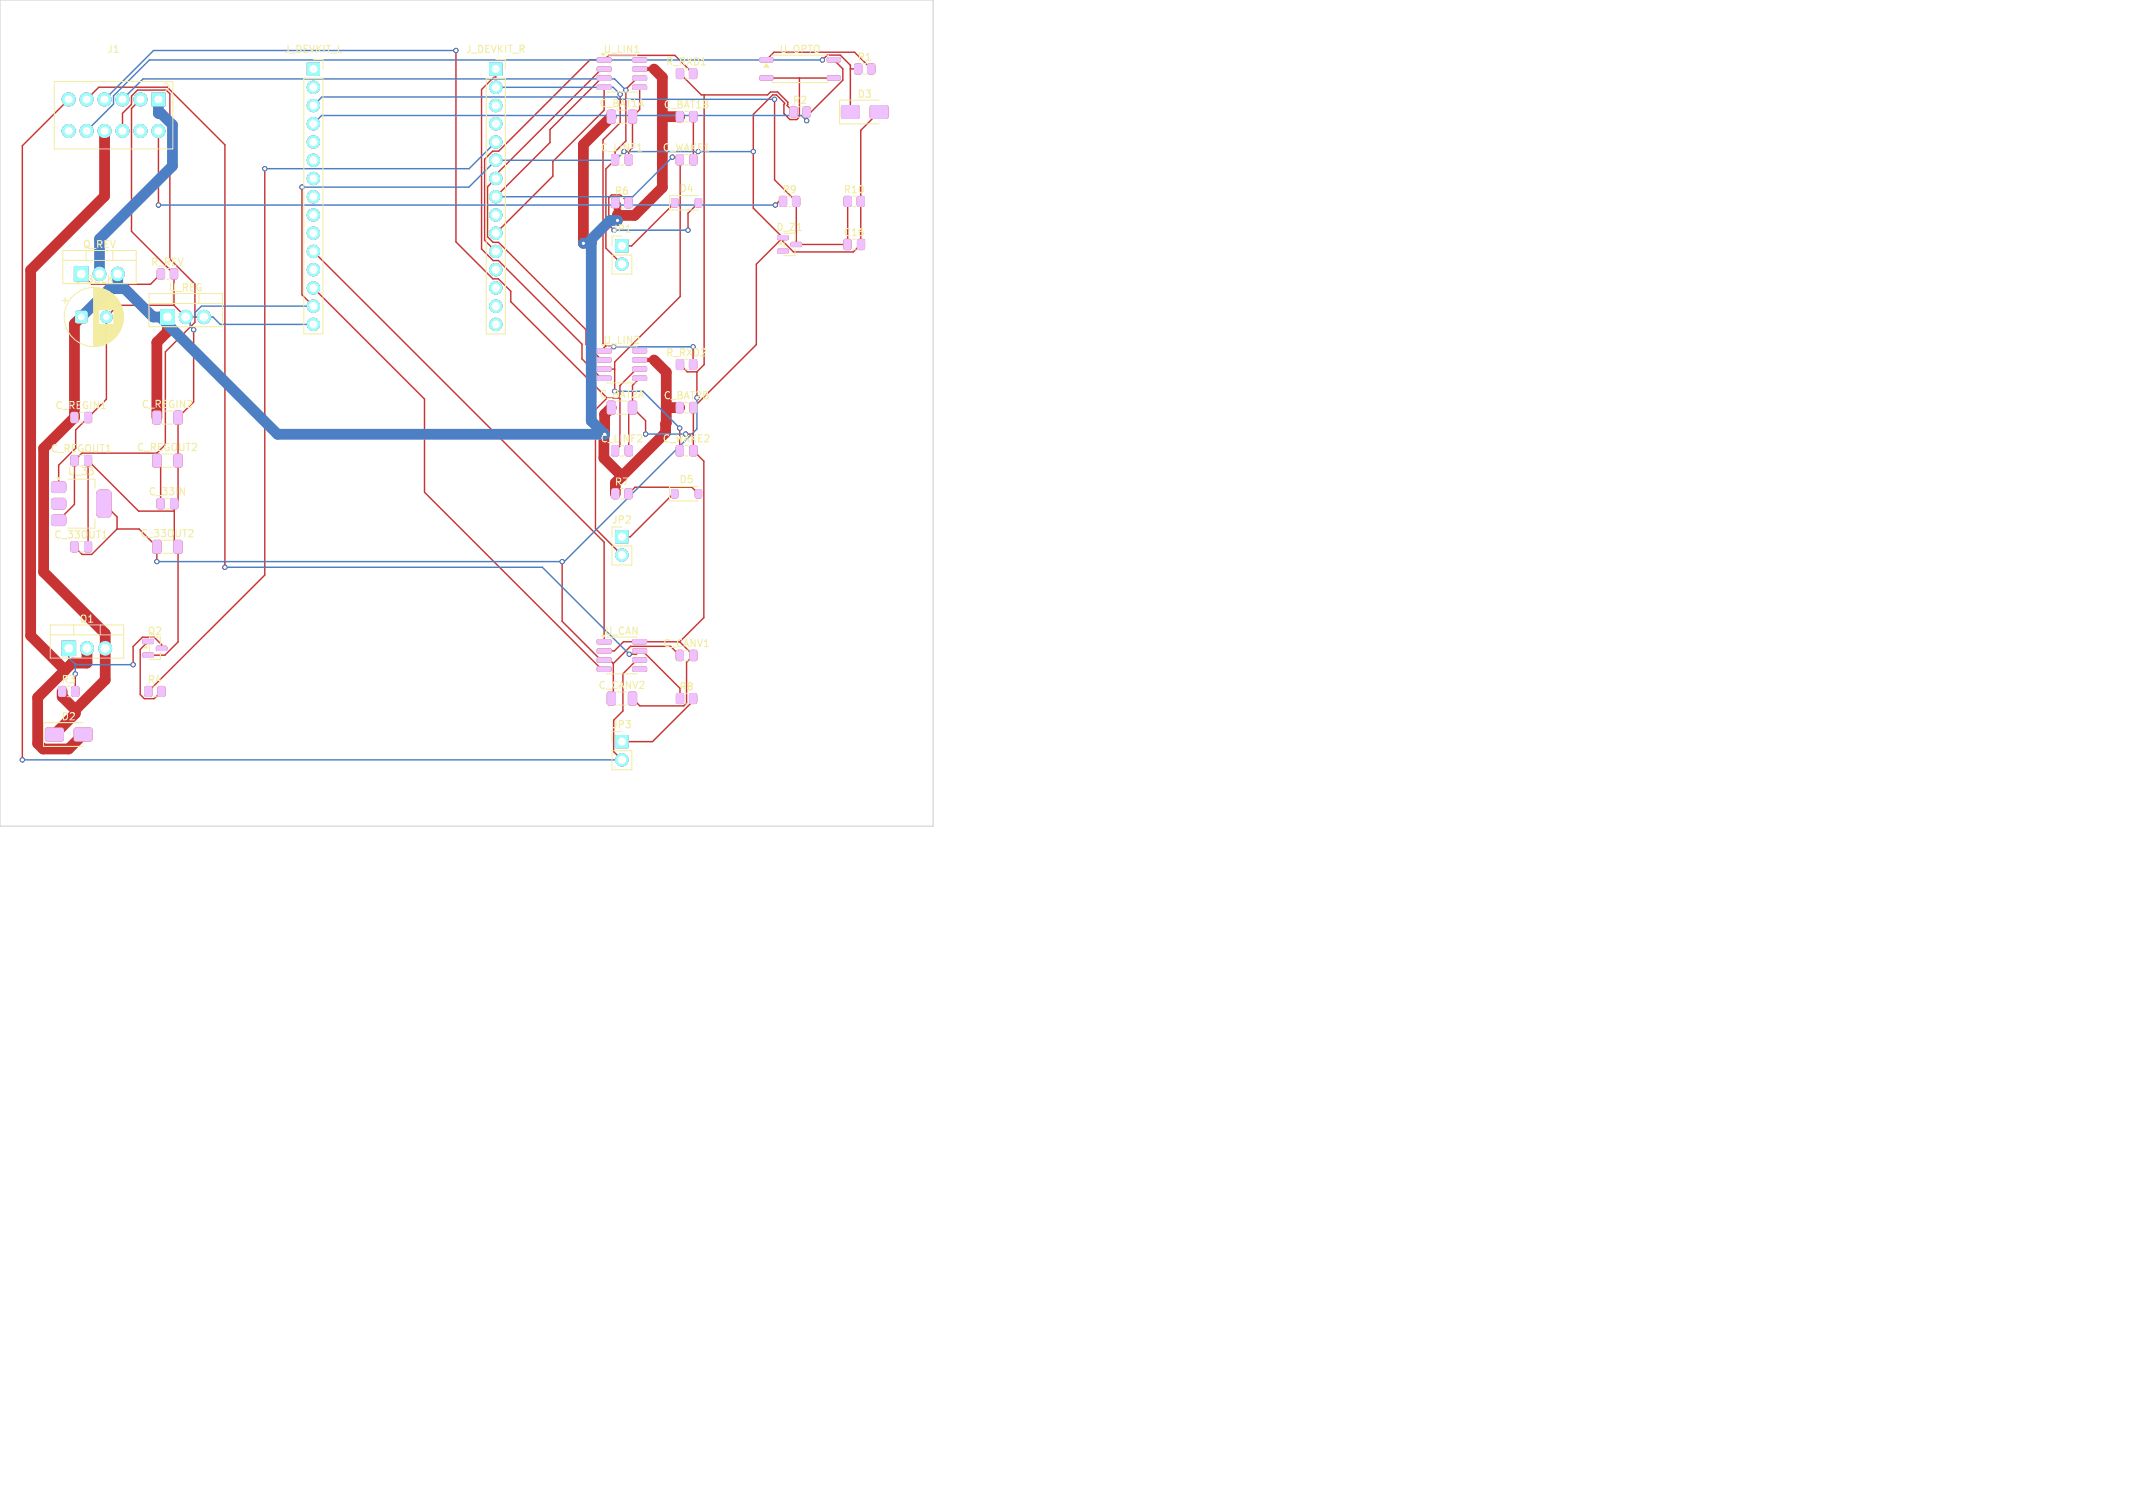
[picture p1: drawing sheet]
<svg xmlns="http://www.w3.org/2000/svg" width="297mm" height="210mm" viewBox="0 0 297 210" stroke-linecap="round" stroke-linejoin="round" font-family="sans-serif">
<defs><g id="words">
<g font-size="1.4" fill="#f2eda1">
<text x="14.8" y="7.6">J1</text>
<text x="39.5" y="7.6">J_DEVKIT_L</text>
<text x="64.8" y="7.6">J_DEVKIT_R</text>
<text x="83.9" y="7.6">U_LIN1</text>
<text x="92.6" y="9.3">R_RXD1</text>
<text x="108.4" y="7.6">U_OPTO</text>
<text x="119.3" y="8.7">R1</text>
<text x="83.4" y="15.1">C_BAT1A</text>
<text x="92.3" y="15.3">C_BAT1B</text>
<text x="110.3" y="14.7">R2</text>
<text x="119.3" y="13.8">D3</text>
<text x="85.5" y="27.3">R6</text>
<text x="94.5" y="27">D4</text>
<text x="108.8" y="27.1">R9</text>
<text x="117.4" y="27.1">R10</text>
<text x="11.4" y="34.8">Q_REV</text>
<text x="108" y="32.4">D_Z1</text>
<text x="117.4" y="33.1">C16</text>
<text x="10.1" y="39.6">C_BULK</text>
<text x="20.9" y="37.2">R_REV</text>
<text x="23.4" y="40.8">U_REG</text>
<text x="92.6" y="49.8">R_RXD2</text>
<text x="7.6" y="57.2">C_REGIN1</text>
<text x="19.6" y="57">C_REGIN2</text>
<text x="7" y="63.2">C_REGOUT1</text>
<text x="19" y="63">C_REGOUT2</text>
<text x="9.3" y="66.4">U_33</text>
<text x="20.6" y="69.2">C_33IN</text>
<text x="85.5" y="67.8">R7</text>
<text x="94.5" y="67.5">D5</text>
<text x="7.5" y="75.2">C_33OUT1</text>
<text x="19.5" y="75">C_33OUT2</text>
<text x="85.1" y="73.1">JP2</text>
<text x="11" y="86.9">Q1</text>
<text x="20.4" y="88.6">Q2</text>
<text x="84.1" y="88.6">U_CAN</text>
<text x="8.5" y="95.4">R3</text>
<text x="20.5" y="95.4">R4</text>
<text x="92.2" y="90.3">C_CANV1</text>
<text x="8.5" y="100.5">D2</text>
<text x="83.2" y="96.2">C_CANV2</text>
<text x="85.1" y="101.6">JP3</text>
<text x="94.5" y="96.4">R8</text>
</g>
<g font-size="1.4" fill="#fff">
<text x="83.5" y="21.3">C_LINF1</text>
<text x="92.2" y="21.3">C_WAKE1</text>
<text x="85.1" y="32.6">JP1</text>
<text x="83.9" y="48.1">U_LIN2</text>
<text x="83.4" y="55.6">C_BAT2A</text>
<text x="92.3" y="55.8">C_BAT2B</text>
<text x="83.5" y="61.8">C_LINF2</text>
<text x="92.2" y="61.8">C_WAKE2</text>
</g>
</g></defs>
<g fill="#c83434" stroke="#c83434" stroke-width=".14">
<path d="M21.3 63.3l.9-.1 .2 .2v1.4l-.1 .2h-.8l-.2-.1z"/>
<path d="M24.3 63.3l.8-.1 .2 .2 .1 1.4-.2 .2h-.7l-.3-.1z"/>
<path d="M68.2 8.8h1.7v1.7h-1.7z"/>
<path d="M20.2 95.7l.7-.1 .3 .1v1l-.2 .3h-.6l-.2-.2z"/>
<path d="M22 95.7l.7-.1 .3 .1v1l-.2 .3h-.6l-.2-.2z"/>
<path d="M117.6 27.4l.7-.1 .2 .2v1l-.1 .2h-.6l-.3-.1z"/>
<path d="M119.4 27.4l.7-.1 .2 .2 .1 1-.2 .2h-.6l-.2-.1z"/>
<path d="M94.2 9.6l.7-.1 .3 .2v1l-.2 .2h-.6l-.2-.1z"/>
<path d="M96.1 9.6l.7-.1 .2 .2v1l-.1 .2h-.7l-.2-.1z"/>
<path d="M10.6 43.4l.2-.1 1.2 .1 .1 .2-.1 1.3h-.1h-1.3l-.1-.2z"/>
<path d="M110.1 15l.7-.1 .2 .2v.9l-.1 .3h-.7l-.2-.2z"/>
<path d="M111.9 15l.7-.1 .2 .2v.9l-.1 .3h-.6l-.3-.2z"/>
<path d="M9.9 57.5l.7-.1 .2 .2 .1 1-.2 .3h-.6l-.2-.2z"/>
<path d="M11.8 57.5l.7-.1 .2 .2 .1 1-.2 .3h-.6l-.2-.2z"/>
<path d="M93.6 68.2h.7v1.1h-.7z"/>
<path d="M96.9 68.2h.7v1.1h-.7z"/>
<path d="M9.9 63.5l.7-.1 .2 .2 .1 1-.2 .3h-.6l-.2-.2z"/>
<path d="M11.8 63.5l.7-.1 .2 .2 .1 1-.2 .3h-.6l-.2-.2z"/>
<path d="M85.2 27.6l.7-.1 .3 .2v1l-.2 .2h-.6l-.2-.1z"/>
<path d="M87.1 27.6l.7-.1 .2 .2v1l-.1 .2h-.7l-.2-.1z"/>
<path d="M21.2 12.9h1.8v1.8h-1.8z"/>
<path d="M83.2 89.1h1.8l.1 .5-.2 .1h-1.7l-.1-.2z"/>
<path d="M83.2 90.4h1.8l.1 .5h-.2h-1.7l-.1-.1z"/>
<path d="M83.2 91.7l1.8-.1 .1 .5-.2 .1h-1.7l-.1-.1z"/>
<path d="M83.2 92.9h1.8l.1 .5-.2 .1h-1.7l-.1-.2z"/>
<path d="M88.1 92.9h1.9v.5l-.1 .1h-1.7l-.1-.2z"/>
<path d="M88.1 91.7l1.9-.1v.5l-.1 .1h-1.7l-.1-.1z"/>
<path d="M88.1 90.4h1.9v.5h-.1h-1.7l-.1-.1z"/>
<path d="M88.1 89.1h1.9v.5l-.1 .1h-1.7l-.1-.2z"/>
<path d="M94.2 21.6l.7-.1 .2 .2v1l-.1 .3h-.6l-.2-.2z"/>
<path d="M96.1 21.6l.7-.1 .2 .2v1l-.1 .3h-.6l-.2-.2z"/>
<path d="M83.2 48.6h1.8l.1 .5-.2 .1-1.7-.1-.1-.1z"/>
<path d="M83.2 49.9l1.8-.1 .1 .5-.2 .1h-1.7l-.1-.1z"/>
<path d="M83.2 51.1h1.8l.1 .5-.2 .1h-1.7l-.1-.2z"/>
<path d="M83.2 52.4h1.8l.1 .5-.2 .1h-1.7l-.1-.2z"/>
<path d="M88.1 52.4h1.9v.5l-.1 .1h-1.7l-.1-.2z"/>
<path d="M88.1 51.1h1.9v.5l-.1 .1h-1.7l-.1-.2z"/>
<path d="M88.1 49.9l1.9-.1v.5l-.1 .1h-1.7l-.1-.1z"/>
<path d="M88.1 48.6h1.9v.5l-.1 .1-1.7-.1-.1-.1z"/>
<path d="M10.4 37.1h1.9v2h-1.9z"/>
<path d="M21.9 69.5l.7-.1 .2 .2 .1 1-.2 .3h-.6l-.2-.2z"/>
<path d="M23.8 69.5l.7-.1 .2 .2 .1 1-.2 .3h-.6l-.2-.2z"/>
<path d="M94.2 62.1l.7-.1 .2 .2v1l-.1 .3h-.6l-.2-.2z"/>
<path d="M96.1 62.1l.7-.1 .2 .2v1l-.1 .3h-.6l-.2-.2z"/>
<path d="M84.6 96.5l.8-.1 .3 .1v1.4l-.2 .3h-.7l-.2-.2z"/>
<path d="M87.6 96.5l.8-.1 .2 .1v1.4l-.1 .3h-.8l-.2-.2z"/>
<path d="M85.2 62.1l.7-.1 .2 .2v1l-.1 .3h-.6l-.2-.2z"/>
<path d="M87.1 62.1l.7-.1 .2 .2v1l-.1 .3h-.6l-.2-.2z"/>
<path d="M85.2 68.1h.7l.3 .1v1l-.2 .2-.6 .1-.2-.2z"/>
<path d="M87.1 68.1h.7l.2 .1v1l-.1 .2-.7 .1-.2-.2z"/>
<path d="M42.8 8.8h1.7v1.7h-1.7z"/>
<path d="M84.6 15.4l.8-.1 .3 .2v1.4l-.2 .2h-.7l-.2-.1z"/>
<path d="M87.6 15.4l.8-.1 .2 .2v1.4l-.1 .2h-.8l-.2-.1z"/>
<path d="M94.2 15.6l.7-.1 .2 .2v1l-.1 .3h-.6l-.2-.2z"/>
<path d="M96.1 15.6l.7-.1 .2 .2v1l-.1 .3h-.6l-.2-.2z"/>
<path d="M6.4 101.5l.2-.1 2.1 .1 .1 .1-.1 1.5-.1 .1-2.2-.1-.1-.2z"/>
<path d="M10.4 101.5l.2-.1 2.1 .1 .1 .1-.1 1.5-.1 .1-2.2-.1-.1-.2z"/>
<path d="M85.7 73.9h1.7v1.7h-1.7z"/>
<path d="M85.7 33.4h1.7v1.7h-1.7z"/>
<path d="M108.6 27.4l.7-.1 .2 .2v1l-.1 .2h-.6l-.3-.1z"/>
<path d="M110.4 27.4l.7-.1 .2 .2 .1 1-.2 .2h-.6l-.2-.1z"/>
<path d="M21.3 75.3l.9-.1 .2 .2v1.4l-.1 .2h-.8l-.2-.1z"/>
<path d="M24.3 75.3l.8-.1 .2 .2 .1 1.4-.2 .2h-.7l-.3-.1z"/>
<path d="M105.8 8.1l1.7-.1 .1 .5-.1 .1h-1.6l-.1-.1z"/>
<path d="M105.8 10.6h1.7l.1 .5-.1 .1h-1.6l-.1-.2z"/>
<path d="M115.2 10.6h1.7l.1 .5-.1 .1h-1.6l-.1-.2z"/>
<path d="M115.2 8.1l1.7-.1 .1 .5-.1 .1h-1.6l-.1-.1z"/>
<path d="M21.3 57.3l.9-.1 .2 .2v1.4l-.1 .2h-.8l-.2-.1z"/>
<path d="M24.3 57.3l.8-.1 .2 .2 .1 1.4-.2 .2h-.7l-.3-.1z"/>
<path d="M117.2 14.8l.2-.1 2.2 .1 .1 .1-.1 1.5-.2 .1-2.2-.1v-.2z"/>
<path d="M121.2 14.8l.2-.1 2.2 .1 .1 .1-.1 1.5-.2 .1-2.2-.1v-.2z"/>
<path d="M7.3 67.2l.2-.1 1.5 .1 .2 .3-.1 .9-.3 .2-1.5-.1-.1-.3v-.8z"/>
<path d="M7.3 69.5l.2-.1 1.5 .1 .2 .3-.1 .9-.3 .2-1.5-.1-.1-.3v-.8z"/>
<path d="M13.6 68.4l.3-.1 1.1-.1 .2 .1 .2 .2 .1 3-.1 .3-.2 .2h-1.3l-.4-.2v-3.1z"/>
<path d="M7.3 71.8l.2-.1 1.5 .1 .2 .3-.1 .9-.3 .2-1.5-.1-.1-.3v-.8z"/>
<path d="M83.2 8.1h1.8l.1 .5h-.2h-1.7l-.1-.1z"/>
<path d="M83.2 9.4l1.8-.1 .1 .5-.2 .1h-1.7l-.1-.1z"/>
<path d="M83.2 10.6h1.8l.1 .5-.2 .1h-1.7l-.1-.2z"/>
<path d="M83.2 11.9h1.8l.1 .5-.2 .1-1.7-.1-.1-.1z"/>
<path d="M88.1 11.9h1.9v.5l-.1 .1-1.7-.1-.1-.1z"/>
<path d="M88.1 10.6h1.9v.5l-.1 .1h-1.7l-.1-.2z"/>
<path d="M88.1 9.4l1.9-.1v.5l-.1 .1h-1.7l-.1-.1z"/>
<path d="M88.1 8.1h1.9v.5h-.1h-1.7l-.1-.1z"/>
<path d="M93.6 27.7h.7v1.1h-.7z"/>
<path d="M96.9 27.7h.7v1.1h-.7z"/>
<path d="M94.2 96.7l.7-.1 .3 .1v1l-.2 .3h-.6l-.2-.2z"/>
<path d="M96.1 96.7l.7-.1 .2 .1v1l-.1 .3h-.7l-.2-.2z"/>
<path d="M119.1 9l.7-.1 .2 .2v.9l-.1 .3h-.7l-.2-.2z"/>
<path d="M120.9 9l.7-.1 .2 .2v.9l-.1 .3h-.6l-.3-.2z"/>
<path d="M117.6 33.4l.6-.1 .3 .2v1l-.2 .3h-.6l-.2-.2z"/>
<path d="M119.5 33.4l.6-.1 .3 .2v1l-.2 .3h-.6l-.2-.2z"/>
<path d="M9.9 75.5l.7-.1 .2 .2 .1 1-.2 .3h-.6l-.2-.2z"/>
<path d="M11.8 75.5l.7-.1 .2 .2 .1 1-.2 .3h-.6l-.2-.2z"/>
<path d="M22 37.5l.7-.1 .2 .2v1l-.1 .2h-.7l-.2-.1z"/>
<path d="M23.8 37.5l.7-.1 .2 .2v1l-.1 .2h-.6l-.3-.1z"/>
<path d="M85.7 102.4h1.7v1.7h-1.7z"/>
<path d="M22.4 43.1h1.9v2h-1.9z"/>
<path d="M8.6 89.3h1.9v2h-1.9z"/>
<path d="M94.2 56.1l.7-.1 .2 .2v1l-.1 .3h-.6l-.2-.2z"/>
<path d="M96.1 56.1l.7-.1 .2 .2v1l-.1 .3h-.6l-.2-.2z"/>
<path d="M108.3 32.8h1.3l.1 .5-.1 .1h-1.2l-.1-.2z"/>
<path d="M108.3 34.7h1.3l.1 .5-.1 .1h-1.2l-.1-.2z"/>
<path d="M110.2 33.8h1.3l.1 .5h-.1h-1.3l-.1-.1z"/>
<path d="M19.9 89.1h1.4l.1 .4-.2 .1h-1.2l-.1-.1z"/>
<path d="M19.9 91h1.4l.1 .4-.2 .1h-1.2l-.1-.1z"/>
<path d="M21.8 90h1.4v.5l-.1 .1h-1.2l-.1-.2z"/>
<path d="M8.2 95.7l.7-.1 .3 .1v1l-.2 .3h-.6l-.2-.2z"/>
<path d="M10 95.7l.7-.1 .3 .1v1l-.2 .3h-.6l-.2-.2z"/>
<path d="M85.2 21.6l.7-.1 .2 .2v1l-.1 .3h-.6l-.2-.2z"/>
<path d="M87.1 21.6l.7-.1 .2 .2v1l-.1 .3h-.6l-.2-.2z"/>
<path d="M94.2 90.6h.7l.2 .1v1.1l-.1 .2h-.6l-.2-.1z"/>
<path d="M96.1 90.6h.7l.2 .1v1.1l-.1 .2h-.6l-.2-.1z"/>
<path d="M94.2 50.1h.7l.3 .1v1l-.2 .2-.6 .1-.2-.2z"/>
<path d="M96.1 50.1h.7l.2 .1v1l-.1 .2-.7 .1-.2-.2z"/>
<path d="M84.6 55.9h.8l.3 .1v1.4l-.2 .2-.7 .1-.2-.2z"/>
<path d="M87.6 55.9h.8l.2 .1v1.4l-.1 .2-.8 .1-.2-.2z"/>
<circle cx="69" cy="12.2" r=".85"/>
<circle cx="69" cy="14.7" r=".85"/>
<circle cx="69" cy="17.2" r=".85"/>
<circle cx="69" cy="19.8" r=".85"/>
<circle cx="69" cy="22.3" r=".85"/>
<circle cx="69" cy="24.9" r=".85"/>
<circle cx="69" cy="27.4" r=".85"/>
<circle cx="69" cy="29.9" r=".85"/>
<circle cx="69" cy="32.5" r=".85"/>
<circle cx="69" cy="35" r=".85"/>
<circle cx="69" cy="37.6" r=".85"/>
<circle cx="69" cy="40.1" r=".85"/>
<circle cx="69" cy="42.6" r=".85"/>
<circle cx="69" cy="45.2" r=".85"/>
<circle cx="14.8" cy="44.1" r=".8"/>
<circle cx="19.6" cy="13.8" r=".9"/>
<circle cx="17.1" cy="13.8" r=".9"/>
<circle cx="14.6" cy="13.8" r=".9"/>
<circle cx="12.1" cy="13.8" r=".9"/>
<circle cx="9.6" cy="13.8" r=".9"/>
<circle cx="22.1" cy="18.2" r=".9"/>
<circle cx="19.6" cy="18.2" r=".9"/>
<circle cx="17.1" cy="18.2" r=".9"/>
<circle cx="14.6" cy="18.2" r=".9"/>
<circle cx="12.1" cy="18.2" r=".9"/>
<circle cx="9.6" cy="18.2" r=".9"/>
<circle cx="43.6" cy="12.2" r=".85"/>
<circle cx="43.6" cy="14.7" r=".85"/>
<circle cx="43.6" cy="17.2" r=".85"/>
<circle cx="43.6" cy="19.8" r=".85"/>
<circle cx="43.6" cy="22.3" r=".85"/>
<circle cx="43.6" cy="24.9" r=".85"/>
<circle cx="43.6" cy="27.4" r=".85"/>
<circle cx="43.6" cy="29.9" r=".85"/>
<circle cx="43.6" cy="32.5" r=".85"/>
<circle cx="43.6" cy="35" r=".85"/>
<circle cx="43.6" cy="37.6" r=".85"/>
<circle cx="43.6" cy="40.1" r=".85"/>
<circle cx="43.6" cy="42.6" r=".85"/>
<circle cx="43.6" cy="45.2" r=".85"/>
<circle cx="86.6" cy="77.3" r=".85"/>
<circle cx="86.6" cy="36.8" r=".85"/>
<circle cx="86.6" cy="105.8" r=".85"/>
<circle cx="86" cy="30.7" r=".3"/>
<circle cx="84.2" cy="60.5" r=".3"/>
<circle cx="81.2" cy="33.9" r=".3"/>
<circle cx="95.5" cy="60.5" r=".3"/>
<circle cx="27" cy="45.9" r=".3"/>
<circle cx="42" cy="26.1" r=".3"/>
<circle cx="104.9" cy="21.1" r=".3"/>
<circle cx="89.9" cy="60.5" r=".3"/>
<circle cx="21.8" cy="78.2" r=".3"/>
<circle cx="78.3" cy="78.2" r=".3"/>
<circle cx="107.8" cy="13.8" r=".3"/>
<circle cx="112.3" cy="16.8" r=".3"/>
<circle cx="96.5" cy="48.3" r=".3"/>
<circle cx="86.4" cy="13.1" r=".3"/>
<circle cx="36.9" cy="23.5" r=".3"/>
<circle cx="94.6" cy="59.6" r=".3"/>
<circle cx="93.6" cy="21.9" r=".3"/>
<circle cx="87.1" cy="12.6" r=".3"/>
<circle cx="95.8" cy="32.1" r=".3"/>
<circle cx="63.5" cy="7" r=".3"/>
<circle cx="31.3" cy="79" r=".3"/>
<circle cx="87.6" cy="91.1" r=".3"/>
<circle cx="3.1" cy="105.8" r=".3"/>
<circle cx="18.5" cy="92.6" r=".3"/>
<circle cx="10.5" cy="93.9" r=".3"/>
<circle cx="114.5" cy="8.4" r=".3"/>
<circle cx="108" cy="28.6" r=".3"/>
<circle cx="22.1" cy="28.6" r=".3"/>
</g>
<path d="M13.9 38.1v.1M16.4 38.1v.1M25.9 44.1v.1M28.4 44.1v.1M12.1 90.2v.1M14.6 90.2v.1" fill="none" stroke="#c83434" stroke-width="1.9"/>
<g fill="none" stroke="#c83434" stroke-width=".2">
<path d="M9.6 13.8l-6.5 6.5v85.5M12.1 13.8l1.7-1.7h9.5l8 8.1v58.8M17.1 18.2v-2.4l1.2-1.3v-1.1l.8-.9h4l.6 .6v23l3.4 3.5v5.3l-4.1 4.1v12.9M19.6 13.8v.1M19.6 13.9l-1.3 1.2v17.1l5.9 5.9v4.4M22.1 18.2v10.4M63.5 7v26.7l5.1 5.1h.8l1.7 1.8v1.4l13.4 13.4-1.6 1.6v16.6l3.7 3.7M69 9.6v1.2h-.3l-1.7 1.7 .1 22.2 1.6 1.6h.7l11.6 11.6v2.1l2.7 2.7h.4M84.1 12.2v3.2l-7.1 7.1v2l-8 8M84.1 9.6h-.3l-14.8 14.7v.6l-1.1 1.1v7l.8 .7h.7l12.2 12.2v2l2.2 2.2h.3M84.1 10.9h-.4l-7.1 7.1v1.9l-7.6 7.5M86.4 13.1v4l-2.4 2.4v28.3"/>
<path d="M89.1 12.2v3l-1 1v4.4M89.1 10.9h-.4l-1.6 1.5v7.2l-1.5 1.5v1.1l-1.2 1.3v11.1l2.2 2.2M94.7 10.2l3 3h9.2l.4-.4h1l1.4 1.4v.4l-.1 .1 .9 .9M96.5 10.2l-2.5-2.5h-9.2l-.7 .6h-2l-12.7 12.7h-.8l-1.1 1.2v11.3l1.5 1.5M96.5 16.2v6M98 13.2v37.6l-1 1M106.7 10.9h9.4M106.7 8.3l1.1-1h11.2l2.3 2.3M107.8 13.8v11.2l3.1 3.1v5.9h7.1v-6M111.3 10.9v5.4l-.4 .4h-.9l-.8-.9v-1.3l.1-.1-1.2-1.2h-.5l-2.7 2.7v13.1l4.1 4.1M114.5 8.4l.7-.7h1.8l1.4 1.4v6.5M114.5 8.4h.1"/>
<path d="M116.1 8.3l1.3 1.3v1.6l-4.5 4.4h-.6v1.2M118.4 9.6h1.1M122.4 15.6l-2.5 2.6v15.8M22.4 38.1l-1.4 1.5h-8.2M36.9 23.5v56.6l-16.2 16.2M42 26.1v14.9l1.6 1.6M43.6 35l40.5 40.5v13.9M67 23.3h.1M85.2 27.1l-.4 .4v3.8M86.4 27.1l1.1 1.1M87.5 21.1v1.1M93.9 28.2l-6 6h-1.3"/>
<path d="M94.3 21.9l.4 .4v19l-9.1 9.1v4.1M97.2 28.2l-1.4 1.5v2.4M109 33.1l-3.7 3.7v11.2l-8.8 8.8v6l1.5 1.4v21.8l-3.4 3.4M109 33.1v.5l1.5 1.5h8.3l1.1-1.1M109 28h-.5l-.5 .6M119.9 34h.1M24.2 42.5h-7.8l-1.6 1.6v11.5l-4.3 4.3v2.5l-2.3 2.4v3M24.2 42.5l1.7 1.6M27 45.9v10.1l-2.2 2.1v11.5l-.5 .5v5.5l.5 .5v13.3l-1.8 1.8h-2.4M27.1 44.1h1.3M43.6 40.1l15.5 15.5v13l24.6 24.6h.4M84.1 48.4v.5"/>
<path d="M84.1 51.4h1.5M88.1 56.8l-.6 .5v5.5M88.1 56.8l1.8 1.8v1.9M89.1 52.7l-1 1v3.1M89.1 51.4h-.5l-2.3 2.3v8.4l-.7 .7M94.6 59.6v3.2M94.7 50.8l1 1h1.3M96.5 48.3v2.5M97 51.8v3.6M14.5 70.1l1.8 1.9v1.7M16.3 73.7h3.1l2.4 2.4v2.1M16.3 73.7l-3.5 3.5h-1.4l-1-1.1"/>
<path d="M22.4 70.1v-5.4l-.6-.6v-1h-10.4l-1 1v6.1l-2.2 2.2M24.3 71.2h-5l-7-7.1v12M78.3 78.2v8.3l5.4 5.4h1.2l.5 .5M87.5 68.8l.9-.9h7.9l.9 .9M93.9 68.8h-.2l-6 6h-1.1M10.5 93.9v2.4M20.6 89.3l-1.1 1.1v6.3l.6 .6h1.4l1-1M22.5 90.3v-.5l-1-1.1h-1.7l-1.3 1.3v2.6M85.4 92.4v4.6l-.3 .3M87.6 91.1h1l.5-.5h.4l5.2 5.3v1.4M89.1 91.9h-.4l-2 1.9v5.2l-1.3 1.3v4.4l1.2 1.1M94.6 89.4h-7.8l-1.3 1.2h-1.4"/>
<path d="M94.6 89.4l1.9 1.9-.9 .9v5.7l-.4 .4h-6.1l-1-1M94.6 91.3l-1.2-1.3h-5.6l-2.4 2.4M96.5 97.3v.3l-5.6 5.7h-4.3"/>
</g>
<path d="M85.7 28.2l.3 .3v1.4" fill="none" stroke="#c83434" stroke-width="1"/>
<g fill="none" stroke="#c83434" stroke-width="1.5">
<path d="M14.6 18.2v9.1l-10.3 10.3v50.9l4.8 4.8M85.1 16.2l-3.9 3.9v13.8M91.1 9.6l1.1 1.2v15.3l-3.9 3.9h-2.3M92.2 16.2h2.4M86 29.9v.8M11.3 44.1l-.9 1v13l-4.3 4.3v17.3l8.5 8.5v6.5l-4.1 4.2M23.3 44.1v2.1l-1.5 1.5v10.4M85.1 56.8l-.9 .9v2.8M91.1 50.1l1.7 1.7v7.1l-.1 .1v1.2l-7 7v1.6M92.8 56.8h1.8M84.1 60.6v3.2l2.5 2.5M8.7 96.3v.7l1.8 1.9"/>
<path d="M10.5 98.9v.5l-2.9 2.9M12.1 90.3v2h-2.1l-4.8 4.8v6.4l.8 .8h3.6l2-2"/>
</g>
<path d="M89.1 9.6h2M89.1 50.1h2" fill="none" stroke="#c83434" stroke-width=".6"/>
<g fill="#4d7fc4" stroke="#4d7fc4" stroke-width=".14">
<path d="M68.2 8.8h1.7v1.7h-1.7z"/>
<path d="M10.6 43.4l.2-.1 1.2 .1 .1 .2-.1 1.3h-.1h-1.3l-.1-.2z"/>
<path d="M21.2 12.9h1.8v1.8h-1.8z"/>
<path d="M10.4 37.1h1.9v2h-1.9z"/>
<path d="M42.8 8.8h1.7v1.7h-1.7z"/>
<path d="M85.7 73.9h1.7v1.7h-1.7z"/>
<path d="M85.7 33.4h1.7v1.7h-1.7z"/>
<path d="M85.7 102.4h1.7v1.7h-1.7z"/>
<path d="M22.4 43.1h1.9v2h-1.9z"/>
<path d="M8.6 89.3h1.9v2h-1.9z"/>
<circle cx="69" cy="12.2" r=".85"/>
<circle cx="69" cy="14.7" r=".85"/>
<circle cx="69" cy="17.2" r=".85"/>
<circle cx="69" cy="19.8" r=".85"/>
<circle cx="69" cy="22.3" r=".85"/>
<circle cx="69" cy="24.9" r=".85"/>
<circle cx="69" cy="27.4" r=".85"/>
<circle cx="69" cy="29.9" r=".85"/>
<circle cx="69" cy="32.5" r=".85"/>
<circle cx="69" cy="35" r=".85"/>
<circle cx="69" cy="37.6" r=".85"/>
<circle cx="69" cy="40.1" r=".85"/>
<circle cx="69" cy="42.6" r=".85"/>
<circle cx="69" cy="45.2" r=".85"/>
<circle cx="14.8" cy="44.1" r=".8"/>
<circle cx="19.6" cy="13.8" r=".9"/>
<circle cx="17.1" cy="13.8" r=".9"/>
<circle cx="14.6" cy="13.8" r=".9"/>
<circle cx="12.1" cy="13.8" r=".9"/>
<circle cx="9.6" cy="13.8" r=".9"/>
<circle cx="22.1" cy="18.2" r=".9"/>
<circle cx="19.6" cy="18.2" r=".9"/>
<circle cx="17.1" cy="18.2" r=".9"/>
<circle cx="14.6" cy="18.2" r=".9"/>
<circle cx="12.1" cy="18.2" r=".9"/>
<circle cx="9.6" cy="18.2" r=".9"/>
<circle cx="43.6" cy="12.2" r=".85"/>
<circle cx="43.6" cy="14.7" r=".85"/>
<circle cx="43.6" cy="17.2" r=".85"/>
<circle cx="43.6" cy="19.8" r=".85"/>
<circle cx="43.6" cy="22.3" r=".85"/>
<circle cx="43.6" cy="24.9" r=".85"/>
<circle cx="43.6" cy="27.4" r=".85"/>
<circle cx="43.6" cy="29.9" r=".85"/>
<circle cx="43.6" cy="32.5" r=".85"/>
<circle cx="43.6" cy="35" r=".85"/>
<circle cx="43.6" cy="37.6" r=".85"/>
<circle cx="43.6" cy="40.1" r=".85"/>
<circle cx="43.6" cy="42.6" r=".85"/>
<circle cx="43.6" cy="45.2" r=".85"/>
<circle cx="86.6" cy="77.3" r=".85"/>
<circle cx="86.6" cy="36.8" r=".85"/>
<circle cx="86.6" cy="105.8" r=".85"/>
<circle cx="86" cy="30.7" r=".3"/>
<circle cx="84.2" cy="60.5" r=".3"/>
<circle cx="81.2" cy="33.9" r=".3"/>
<circle cx="95.5" cy="60.5" r=".3"/>
<circle cx="27" cy="45.9" r=".3"/>
<circle cx="42" cy="26.1" r=".3"/>
<circle cx="104.9" cy="21.1" r=".3"/>
<circle cx="89.9" cy="60.5" r=".3"/>
<circle cx="21.8" cy="78.2" r=".3"/>
<circle cx="78.3" cy="78.2" r=".3"/>
<circle cx="107.8" cy="13.8" r=".3"/>
<circle cx="112.3" cy="16.8" r=".3"/>
<circle cx="96.5" cy="48.3" r=".3"/>
<circle cx="86.4" cy="13.1" r=".3"/>
<circle cx="36.9" cy="23.5" r=".3"/>
<circle cx="94.6" cy="59.6" r=".3"/>
<circle cx="93.6" cy="21.9" r=".3"/>
<circle cx="87.1" cy="12.6" r=".3"/>
<circle cx="95.8" cy="32.1" r=".3"/>
<circle cx="63.5" cy="7" r=".3"/>
<circle cx="31.3" cy="79" r=".3"/>
<circle cx="87.6" cy="91.1" r=".3"/>
<circle cx="3.1" cy="105.8" r=".3"/>
<circle cx="18.5" cy="92.6" r=".3"/>
<circle cx="10.5" cy="93.9" r=".3"/>
<circle cx="114.5" cy="8.4" r=".3"/>
<circle cx="108" cy="28.6" r=".3"/>
<circle cx="22.1" cy="28.6" r=".3"/>
</g>
<path d="M13.9 38.1v.1M16.4 38.1v.1M25.9 44.1v.1M28.4 44.1v.1M12.1 90.2v.1M14.6 90.2v.1" fill="none" stroke="#4d7fc4" stroke-width="1.9"/>
<path d="M22.1 13.8v2h.3l1.6 1.6v5.7l-10.1 10.2v4.8M16.4 38.1v2.1M81.2 33.9h1.1M86 30.7h-1.1l-2.6 2.6v25.3l1.9 1.9h-45.6l-16.3-16.4M11.3 44.1l4-3.9h2.1l3.9 3.9h2" fill="none" stroke="#4d7fc4" stroke-width="1.5"/>
<g fill="none" stroke="#4d7fc4" stroke-width=".2">
<path d="M63.5 7h-42.1l-6.8 6.8M69 12.2h16.4l1 .9M69 19.8l-3.7 3.7h-28.4M87.1 12.6l-1.5-1.6h-65.7l-2.8 2.8M107.8 13.8h-21.6l-.3-.3h-41.1l-1.2 1.2M112.3 16.8l-.7-.7h-66.8l-1.2 1.1M114.5 8.4h-93.7l-5 4.9v1.2l-3.7 3.7M22.1 28.6h85.9M85.5 32.1h10.3M93.6 21.9l-5.5 5.5h-19.1M104.9 21.1h-18l-1.2 1.2h-16.7l-3.7 3.8h-23.3M26.5 44.1v1.3l.5 .5"/>
<path d="M28.4 44.1h1.2l1.1 1.1h12.9M43.6 42.6h-15.6l-.9 1v.5h-1.2M85.5 48.3h11M85.6 54.5h3.9l5.1 5.1M97 55.4v4.3l-18.4 18.5h-56.8M31.3 79h44.2l12.1 12.1M89.9 60.5h5.6M9.6 90.3v1.3l.9 .9v1.4M10.5 92.6h8M3.1 105.8h83.5"/>
</g>
<path d="M88.4 7.3h.6M87.2 32.3h.6M88.8 21h.6M14.3 74.9h.6" fill="none" stroke="#f2eda1" stroke-width=".15"/>
<g fill="none" stroke="#f2eda1" stroke-width=".14">
<path d="M7.6 11.3h16.5v9.4h-16.5zM23 11.3l.7 .7-.7 .7M42.3 10.9h2.7v35.6h-2.7zM43.6 8.3h1.4v1.3M67.7 10.9h2.7v35.6h-2.7zM69 8.3h1.4v1.3M84.5 12.7v.1h4.2v-.1M84.5 7.7h4.2M85.9 17.2h1.4M95.3 17h.6M95.4 11h.4M107.5 7.8v-.1h7.8v.1"/>
<path d="M107.5 11.4v.1h7.8v-.1M111.2 16.3h.4M120.2 10.3h.4M122.4 13.9h-5.5v3.3h5.5M8.7 34.9h10.3v4.6h-10.3zM8.7 36.3h10.3M12 34.9v1.4M15.7 34.9v1.4M23.1 38.9h.4M85.2 32.9v1.3M85.2 35.5h2.8v2.7h-2.8zM86.3 23h.6"/>
<path d="M86.4 29h.4M95.3 23h.6M97.2 27.2h-4v2h4M109.2 33.7v.7M109.7 28.8h.5M110.7 34.6v1h-1.5M110.7 32.5v1M118.7 34.8h.5M118.7 28.8h.5M8.7 41.8h.8M9.1 41.4v.8M11.1 58.9h.5"/>
<path d="M13.1 40.1v8.1M13.2 40.1v8.1M13.3 40.1v8.1M13.4 40.1v8.1M13.5 40.1v8.1M13.6 40.1v8.1M13.7 40.1v8.1M13.8 40.1v3M13.8 45.2v3M13.9 40.1v3M13.9 45.2v2.9M13.9 40.2v2.9"/>
<path d="M14 40.2v2.9M14 45.2v2.9M14.1 40.2v2.9M14.1 45.2v2.9M14.2 40.2v2.9M14.2 45.2v2.9M14.3 40.2v2.9M14.3 45.2v2.8M14.3 40.3v2.8M14.4 40.3v2.8M14.4 45.2v2.8M14.5 40.3v2.8"/>
<path d="M14.5 45.2v2.8M14.5 45.2v2.7M14.6 40.4v2.7M14.6 45.2v2.7M14.7 40.4v2.7M14.7 45.2v2.7M14.8 40.4v2.7M14.8 45.2v2.6M14.8 40.5v2.6M14.9 40.5v2.6M14.9 45.2v2.6M15 40.5v2.6"/>
<path d="M15 45.2v2.5M15 40.6v2.5M15.1 40.6v2.5M15.1 45.2v2.5M15.2 40.7v2.4M15.2 45.2v2.4M15.3 40.7v2.4M15.3 45.2v2.4M15.3 40.8v2.3M15.3 45.2v2.3M15.4 40.8v2.3M15.4 45.2v2.3"/>
<path d="M15.5 40.8v2.3M15.5 45.2v2.3M15.5 40.9v2.2M15.5 45.2v2.2M15.6 40.9v2.2M15.6 45.2v2.2M15.6 41v2.1M15.6 45.2v2.1M15.7 41v2.1M15.7 45.2v2.1M15.7 41.1v2M15.7 45.2v2"/>
<path d="M15.8 41.1v2M15.8 45.2v2M15.9 41.2v5.9M16 41.3v5.7M16.1 41.4v5.5M16.1 41.4v5.4M16.2 41.5v5.3M16.2 41.5v5.2M16.3 41.6v5.1M16.3 41.6v5M16.3 41.7v4.9M16.4 41.7v4.8"/>
<path d="M16.4 41.8v4.7M16.5 41.9v4.5M16.5 42v4.3M16.6 42v4.2M16.6 42.1v4.1M16.7 42.2v3.9M16.7 42.3v3.7M16.8 42.4v3.5M16.8 42.5v3.3M16.9 42.6v3.1M16.9 42.7v2.9M16.9 42.8v2.7"/>
<path d="M17 42.9v2.5M17 43v2.2M17.1 43.2v1.9M17.1 43.4v1.5M17.1 43.6v1.1M20.7 40.9h10.3v4.6h-10.3zM20.7 42.3h10.3M22.6 59.1h1.4M24 40.9v1.4M27.7 40.9v1.4M84.5 53.2v.1h4.2v-.1M84.5 48.2h4.2"/>
<path d="M85.9 57.7h1.4M95.3 57.5h.6M95.4 51.5h.4M9.5 66.7h3.7v1.3M11.1 64.9h.5M11.1 76.9h.5M13.2 72.3v1.3h-3.7M22.6 65.1h1.4M22.6 77.1h1.4M23.1 70.9h.5M85.2 73.4v1.4M85.2 76h2.8v2.7h-2.8z"/>
<path d="M86.3 63.5h.6M86.4 69.5h.4M95.3 63.5h.6M97.2 67.8h-4v2h4M7 87h10.2v4.7h-10.2zM7 88.4h10.2M9.3 97h.5M10.3 87v1.4M14 87v1.4M20.8 89.9v.8M21.3 97h.5M22.3 90.9v1l-1.5-.1"/>
<path d="M22.3 88.7v1M84.5 88.7h4.2M84.5 93.7v.1h4.2v-.1M85.9 98.2h1.4M95.3 92h.6M95.4 98h.4M11.6 100.6h-5.5v3.3h5.5M85.2 101.9v1.4M85.2 104.6h2.8v2.6h-2.8z"/>
<circle cx="13.1" cy="44.1" r="4.1"/>
</g>
<g fill="#f2eda1" stroke="#f2eda1" stroke-width=".14">
<path d="M106.7 8.9l.4 .5h-.7z"/>
<path d="M7.9 66.5h.5l-.2 .3z"/>
<path d="M108.6 33.7l.3 .3h-.5z"/>
<path d="M20.3 89.9l.2 .3h-.5z"/>
</g>
<path d="M0 0h129.9v115h-129.9z" fill="none" stroke="#d0d2cd" stroke-width=".15"/>
<g fill="#efc1ff" stroke="#efc1ff" stroke-width=".14">
<path d="M21.3 63.3l.9-.1 .2 .2v1.4l-.1 .2h-.8l-.2-.1z"/>
<path d="M24.3 63.3l.8-.1 .2 .2 .1 1.4-.2 .2h-.7l-.3-.1z"/>
<path d="M68.2 8.8h1.7v1.7h-1.7z"/>
<path d="M20.2 95.7l.7-.1 .3 .1v1l-.2 .3h-.6l-.2-.2z"/>
<path d="M22 95.7l.7-.1 .3 .1v1l-.2 .3h-.6l-.2-.2z"/>
<path d="M117.6 27.4l.7-.1 .2 .2v1l-.1 .2h-.6l-.3-.1z"/>
<path d="M119.4 27.4l.7-.1 .2 .2 .1 1-.2 .2h-.6l-.2-.1z"/>
<path d="M94.2 9.6l.7-.1 .3 .2v1l-.2 .2h-.6l-.2-.1z"/>
<path d="M96.1 9.6l.7-.1 .2 .2v1l-.1 .2h-.7l-.2-.1z"/>
<path d="M10.6 43.4l.2-.1 1.2 .1 .1 .2-.1 1.3h-.1h-1.3l-.1-.2z"/>
<path d="M110.1 15l.7-.1 .2 .2v.9l-.1 .3h-.7l-.2-.2z"/>
<path d="M111.9 15l.7-.1 .2 .2v.9l-.1 .3h-.6l-.3-.2z"/>
<path d="M9.9 57.5l.7-.1 .2 .2 .1 1-.2 .3h-.6l-.2-.2z"/>
<path d="M11.8 57.5l.7-.1 .2 .2 .1 1-.2 .3h-.6l-.2-.2z"/>
<path d="M93.6 68.2h.7v1.1h-.7z"/>
<path d="M96.9 68.2h.7v1.1h-.7z"/>
<path d="M9.9 63.5l.7-.1 .2 .2 .1 1-.2 .3h-.6l-.2-.2z"/>
<path d="M11.8 63.5l.7-.1 .2 .2 .1 1-.2 .3h-.6l-.2-.2z"/>
<path d="M85.2 27.6l.7-.1 .3 .2v1l-.2 .2h-.6l-.2-.1z"/>
<path d="M87.1 27.6l.7-.1 .2 .2v1l-.1 .2h-.7l-.2-.1z"/>
<path d="M21.2 12.9h1.8v1.8h-1.8z"/>
<path d="M83.2 89.1h1.8l.1 .5-.2 .1h-1.7l-.1-.2z"/>
<path d="M83.2 90.4h1.8l.1 .5h-.2h-1.7l-.1-.1z"/>
<path d="M83.2 91.7l1.8-.1 .1 .5-.2 .1h-1.7l-.1-.1z"/>
<path d="M83.2 92.9h1.8l.1 .5-.2 .1h-1.7l-.1-.2z"/>
<path d="M88.1 92.9h1.9v.5l-.1 .1h-1.7l-.1-.2z"/>
<path d="M88.1 91.7l1.9-.1v.5l-.1 .1h-1.7l-.1-.1z"/>
<path d="M88.1 90.4h1.9v.5h-.1h-1.7l-.1-.1z"/>
<path d="M88.1 89.1h1.9v.5l-.1 .1h-1.7l-.1-.2z"/>
<path d="M94.2 21.6l.7-.1 .2 .2v1l-.1 .3h-.6l-.2-.2z"/>
<path d="M96.1 21.6l.7-.1 .2 .2v1l-.1 .3h-.6l-.2-.2z"/>
<path d="M83.2 48.6h1.8l.1 .5-.2 .1-1.7-.1-.1-.1z"/>
<path d="M83.2 49.9l1.8-.1 .1 .5-.2 .1h-1.7l-.1-.1z"/>
<path d="M83.2 51.1h1.8l.1 .5-.2 .1h-1.7l-.1-.2z"/>
<path d="M83.2 52.4h1.8l.1 .5-.2 .1h-1.7l-.1-.2z"/>
<path d="M88.1 52.4h1.9v.5l-.1 .1h-1.7l-.1-.2z"/>
<path d="M88.1 51.1h1.9v.5l-.1 .1h-1.7l-.1-.2z"/>
<path d="M88.1 49.9l1.9-.1v.5l-.1 .1h-1.7l-.1-.1z"/>
<path d="M88.1 48.6h1.9v.5l-.1 .1-1.7-.1-.1-.1z"/>
<path d="M10.4 37.1h1.9v2h-1.9z"/>
<path d="M21.9 69.5l.7-.1 .2 .2 .1 1-.2 .3h-.6l-.2-.2z"/>
<path d="M23.8 69.5l.7-.1 .2 .2 .1 1-.2 .3h-.6l-.2-.2z"/>
<path d="M94.2 62.1l.7-.1 .2 .2v1l-.1 .3h-.6l-.2-.2z"/>
<path d="M96.1 62.1l.7-.1 .2 .2v1l-.1 .3h-.6l-.2-.2z"/>
<path d="M84.6 96.5l.8-.1 .3 .1v1.4l-.2 .3h-.7l-.2-.2z"/>
<path d="M87.6 96.5l.8-.1 .2 .1v1.4l-.1 .3h-.8l-.2-.2z"/>
<path d="M85.2 62.1l.7-.1 .2 .2v1l-.1 .3h-.6l-.2-.2z"/>
<path d="M87.1 62.1l.7-.1 .2 .2v1l-.1 .3h-.6l-.2-.2z"/>
<path d="M85.2 68.1h.7l.3 .1v1l-.2 .2-.6 .1-.2-.2z"/>
<path d="M87.1 68.1h.7l.2 .1v1l-.1 .2-.7 .1-.2-.2z"/>
<path d="M42.8 8.8h1.7v1.7h-1.7z"/>
<path d="M84.6 15.4l.8-.1 .3 .2v1.4l-.2 .2h-.7l-.2-.1z"/>
<path d="M87.6 15.4l.8-.1 .2 .2v1.4l-.1 .2h-.8l-.2-.1z"/>
<path d="M94.2 15.6l.7-.1 .2 .2v1l-.1 .3h-.6l-.2-.2z"/>
<path d="M96.1 15.6l.7-.1 .2 .2v1l-.1 .3h-.6l-.2-.2z"/>
<path d="M6.4 101.5l.2-.1 2.1 .1 .1 .1-.1 1.5-.1 .1-2.2-.1-.1-.2z"/>
<path d="M10.4 101.5l.2-.1 2.1 .1 .1 .1-.1 1.5-.1 .1-2.2-.1-.1-.2z"/>
<path d="M85.7 73.9h1.7v1.7h-1.7z"/>
<path d="M85.7 33.4h1.7v1.7h-1.7z"/>
<path d="M108.6 27.4l.7-.1 .2 .2v1l-.1 .2h-.6l-.3-.1z"/>
<path d="M110.4 27.4l.7-.1 .2 .2 .1 1-.2 .2h-.6l-.2-.1z"/>
<path d="M21.3 75.3l.9-.1 .2 .2v1.4l-.1 .2h-.8l-.2-.1z"/>
<path d="M24.3 75.3l.8-.1 .2 .2 .1 1.4-.2 .2h-.7l-.3-.1z"/>
<path d="M105.8 8.1l1.7-.1 .1 .5-.1 .1h-1.6l-.1-.1z"/>
<path d="M105.8 10.6h1.7l.1 .5-.1 .1h-1.6l-.1-.2z"/>
<path d="M115.2 10.6h1.7l.1 .5-.1 .1h-1.6l-.1-.2z"/>
<path d="M115.2 8.1l1.7-.1 .1 .5-.1 .1h-1.6l-.1-.1z"/>
<path d="M21.3 57.3l.9-.1 .2 .2v1.4l-.1 .2h-.8l-.2-.1z"/>
<path d="M24.3 57.3l.8-.1 .2 .2 .1 1.4-.2 .2h-.7l-.3-.1z"/>
<path d="M117.2 14.8l.2-.1 2.2 .1 .1 .1-.1 1.5-.2 .1-2.2-.1v-.2z"/>
<path d="M121.2 14.8l.2-.1 2.2 .1 .1 .1-.1 1.5-.2 .1-2.2-.1v-.2z"/>
<path d="M7.3 67.2l.2-.1 1.5 .1 .2 .3-.1 .9-.3 .2-1.5-.1-.1-.3v-.8z"/>
<path d="M7.3 69.5l.2-.1 1.5 .1 .2 .3-.1 .9-.3 .2-1.5-.1-.1-.3v-.8z"/>
<path d="M13.6 68.4l.3-.1 1.1-.1 .2 .1 .2 .2 .1 3-.1 .3-.2 .2h-1.3l-.4-.2v-3.1z"/>
<path d="M7.3 71.8l.2-.1 1.5 .1 .2 .3-.1 .9-.3 .2-1.5-.1-.1-.3v-.8z"/>
<path d="M83.2 8.1h1.8l.1 .5h-.2h-1.7l-.1-.1z"/>
<path d="M83.2 9.4l1.8-.1 .1 .5-.2 .1h-1.7l-.1-.1z"/>
<path d="M83.2 10.6h1.8l.1 .5-.2 .1h-1.7l-.1-.2z"/>
<path d="M83.2 11.9h1.8l.1 .5-.2 .1-1.7-.1-.1-.1z"/>
<path d="M88.1 11.9h1.9v.5l-.1 .1-1.7-.1-.1-.1z"/>
<path d="M88.1 10.6h1.9v.5l-.1 .1h-1.7l-.1-.2z"/>
<path d="M88.1 9.4l1.9-.1v.5l-.1 .1h-1.7l-.1-.1z"/>
<path d="M88.1 8.1h1.9v.5h-.1h-1.7l-.1-.1z"/>
<path d="M93.6 27.7h.7v1.1h-.7z"/>
<path d="M96.9 27.7h.7v1.1h-.7z"/>
<path d="M94.2 96.7l.7-.1 .3 .1v1l-.2 .3h-.6l-.2-.2z"/>
<path d="M96.1 96.7l.7-.1 .2 .1v1l-.1 .3h-.7l-.2-.2z"/>
<path d="M119.1 9l.7-.1 .2 .2v.9l-.1 .3h-.7l-.2-.2z"/>
<path d="M120.9 9l.7-.1 .2 .2v.9l-.1 .3h-.6l-.3-.2z"/>
<path d="M117.6 33.4l.6-.1 .3 .2v1l-.2 .3h-.6l-.2-.2z"/>
<path d="M119.5 33.4l.6-.1 .3 .2v1l-.2 .3h-.6l-.2-.2z"/>
<path d="M9.9 75.5l.7-.1 .2 .2 .1 1-.2 .3h-.6l-.2-.2z"/>
<path d="M11.8 75.5l.7-.1 .2 .2 .1 1-.2 .3h-.6l-.2-.2z"/>
<path d="M22 37.5l.7-.1 .2 .2v1l-.1 .2h-.7l-.2-.1z"/>
<path d="M23.8 37.5l.7-.1 .2 .2v1l-.1 .2h-.6l-.3-.1z"/>
<path d="M85.7 102.4h1.7v1.7h-1.7z"/>
<path d="M22.4 43.1h1.9v2h-1.9z"/>
<path d="M8.6 89.3h1.9v2h-1.9z"/>
<path d="M94.2 56.1l.7-.1 .2 .2v1l-.1 .3h-.6l-.2-.2z"/>
<path d="M96.1 56.1l.7-.1 .2 .2v1l-.1 .3h-.6l-.2-.2z"/>
<path d="M108.3 32.8h1.3l.1 .5-.1 .1h-1.2l-.1-.2z"/>
<path d="M108.3 34.7h1.3l.1 .5-.1 .1h-1.2l-.1-.2z"/>
<path d="M110.2 33.8h1.3l.1 .5h-.1h-1.3l-.1-.1z"/>
<path d="M19.9 89.1h1.4l.1 .4-.2 .1h-1.2l-.1-.1z"/>
<path d="M19.9 91h1.4l.1 .4-.2 .1h-1.2l-.1-.1z"/>
<path d="M21.8 90h1.4v.5l-.1 .1h-1.2l-.1-.2z"/>
<path d="M8.2 95.7l.7-.1 .3 .1v1l-.2 .3h-.6l-.2-.2z"/>
<path d="M10 95.7l.7-.1 .3 .1v1l-.2 .3h-.6l-.2-.2z"/>
<path d="M85.2 21.6l.7-.1 .2 .2v1l-.1 .3h-.6l-.2-.2z"/>
<path d="M87.1 21.6l.7-.1 .2 .2v1l-.1 .3h-.6l-.2-.2z"/>
<path d="M94.2 90.6h.7l.2 .1v1.1l-.1 .2h-.6l-.2-.1z"/>
<path d="M96.1 90.6h.7l.2 .1v1.1l-.1 .2h-.6l-.2-.1z"/>
<path d="M94.2 50.1h.7l.3 .1v1l-.2 .2-.6 .1-.2-.2z"/>
<path d="M96.1 50.1h.7l.2 .1v1l-.1 .2-.7 .1-.2-.2z"/>
<path d="M84.6 55.9h.8l.3 .1v1.4l-.2 .2-.7 .1-.2-.2z"/>
<path d="M87.6 55.9h.8l.2 .1v1.4l-.1 .2-.8 .1-.2-.2z"/>
<circle cx="69" cy="12.2" r=".85"/>
<circle cx="69" cy="14.7" r=".85"/>
<circle cx="69" cy="17.2" r=".85"/>
<circle cx="69" cy="19.8" r=".85"/>
<circle cx="69" cy="22.3" r=".85"/>
<circle cx="69" cy="24.9" r=".85"/>
<circle cx="69" cy="27.4" r=".85"/>
<circle cx="69" cy="29.9" r=".85"/>
<circle cx="69" cy="32.5" r=".85"/>
<circle cx="69" cy="35" r=".85"/>
<circle cx="69" cy="37.6" r=".85"/>
<circle cx="69" cy="40.1" r=".85"/>
<circle cx="69" cy="42.6" r=".85"/>
<circle cx="69" cy="45.2" r=".85"/>
<circle cx="14.8" cy="44.1" r=".8"/>
<circle cx="19.6" cy="13.8" r=".9"/>
<circle cx="17.1" cy="13.8" r=".9"/>
<circle cx="14.6" cy="13.8" r=".9"/>
<circle cx="12.1" cy="13.8" r=".9"/>
<circle cx="9.6" cy="13.8" r=".9"/>
<circle cx="22.1" cy="18.2" r=".9"/>
<circle cx="19.6" cy="18.2" r=".9"/>
<circle cx="17.1" cy="18.2" r=".9"/>
<circle cx="14.6" cy="18.2" r=".9"/>
<circle cx="12.1" cy="18.2" r=".9"/>
<circle cx="9.6" cy="18.2" r=".9"/>
<circle cx="43.6" cy="12.2" r=".85"/>
<circle cx="43.6" cy="14.7" r=".85"/>
<circle cx="43.6" cy="17.2" r=".85"/>
<circle cx="43.6" cy="19.8" r=".85"/>
<circle cx="43.6" cy="22.3" r=".85"/>
<circle cx="43.6" cy="24.9" r=".85"/>
<circle cx="43.6" cy="27.4" r=".85"/>
<circle cx="43.6" cy="29.9" r=".85"/>
<circle cx="43.6" cy="32.5" r=".85"/>
<circle cx="43.6" cy="35" r=".85"/>
<circle cx="43.6" cy="37.6" r=".85"/>
<circle cx="43.6" cy="40.1" r=".85"/>
<circle cx="43.6" cy="42.6" r=".85"/>
<circle cx="43.6" cy="45.2" r=".85"/>
<circle cx="86.6" cy="77.3" r=".85"/>
<circle cx="86.6" cy="36.8" r=".85"/>
<circle cx="86.6" cy="105.8" r=".85"/>
</g>
<path d="M13.9 38.1v.1M16.4 38.1v.1M25.9 44.1v.1M28.4 44.1v.1M12.1 90.2v.1M14.6 90.2v.1" fill="none" stroke="#efc1ff" stroke-width="1.9"/>
<g fill="#9afff8" stroke="#9afff8" stroke-width=".14">
<path d="M68.2 8.8h1.7v1.7h-1.7z"/>
<path d="M10.6 43.4l.2-.1 1.2 .1 .1 .2-.1 1.3h-.1h-1.3l-.1-.2z"/>
<path d="M21.2 12.9h1.8v1.8h-1.8z"/>
<path d="M10.4 37.1h1.9v2h-1.9z"/>
<path d="M42.8 8.8h1.7v1.7h-1.7z"/>
<path d="M85.7 73.9h1.7v1.7h-1.7z"/>
<path d="M85.7 33.4h1.7v1.7h-1.7z"/>
<path d="M85.7 102.4h1.7v1.7h-1.7z"/>
<path d="M22.4 43.1h1.9v2h-1.9z"/>
<path d="M8.6 89.3h1.9v2h-1.9z"/>
<circle cx="69" cy="12.2" r=".85"/>
<circle cx="69" cy="14.7" r=".85"/>
<circle cx="69" cy="17.2" r=".85"/>
<circle cx="69" cy="19.8" r=".85"/>
<circle cx="69" cy="22.3" r=".85"/>
<circle cx="69" cy="24.9" r=".85"/>
<circle cx="69" cy="27.4" r=".85"/>
<circle cx="69" cy="29.9" r=".85"/>
<circle cx="69" cy="32.5" r=".85"/>
<circle cx="69" cy="35" r=".85"/>
<circle cx="69" cy="37.6" r=".85"/>
<circle cx="69" cy="40.1" r=".85"/>
<circle cx="69" cy="42.6" r=".85"/>
<circle cx="69" cy="45.2" r=".85"/>
<circle cx="14.8" cy="44.1" r=".8"/>
<circle cx="19.6" cy="13.8" r=".9"/>
<circle cx="17.1" cy="13.8" r=".9"/>
<circle cx="14.6" cy="13.8" r=".9"/>
<circle cx="12.1" cy="13.8" r=".9"/>
<circle cx="9.6" cy="13.8" r=".9"/>
<circle cx="22.1" cy="18.2" r=".9"/>
<circle cx="19.6" cy="18.2" r=".9"/>
<circle cx="17.1" cy="18.2" r=".9"/>
<circle cx="14.6" cy="18.2" r=".9"/>
<circle cx="12.1" cy="18.2" r=".9"/>
<circle cx="9.6" cy="18.2" r=".9"/>
<circle cx="43.6" cy="12.2" r=".85"/>
<circle cx="43.6" cy="14.7" r=".85"/>
<circle cx="43.6" cy="17.2" r=".85"/>
<circle cx="43.6" cy="19.8" r=".85"/>
<circle cx="43.6" cy="22.3" r=".85"/>
<circle cx="43.6" cy="24.9" r=".85"/>
<circle cx="43.6" cy="27.4" r=".85"/>
<circle cx="43.6" cy="29.9" r=".85"/>
<circle cx="43.6" cy="32.5" r=".85"/>
<circle cx="43.6" cy="35" r=".85"/>
<circle cx="43.6" cy="37.6" r=".85"/>
<circle cx="43.6" cy="40.1" r=".85"/>
<circle cx="43.6" cy="42.6" r=".85"/>
<circle cx="43.6" cy="45.2" r=".85"/>
<circle cx="86.6" cy="77.3" r=".85"/>
<circle cx="86.6" cy="36.8" r=".85"/>
<circle cx="86.6" cy="105.8" r=".85"/>
</g>
<path d="M13.9 38.1v.1M16.4 38.1v.1M25.9 44.1v.1M28.4 44.1v.1M12.1 90.2v.1M14.6 90.2v.1" fill="none" stroke="#9afff8" stroke-width="1.9"/>
<g fill="#fff" stroke="#fff" stroke-width=".14">
<circle cx="86" cy="30.7" r=".15"/>
<circle cx="81.2" cy="33.9" r=".15"/>
<circle cx="27" cy="45.9" r=".15"/>
<circle cx="42" cy="26.1" r=".15"/>
<circle cx="104.9" cy="21.1" r=".15"/>
<circle cx="89.9" cy="60.5" r=".15"/>
<circle cx="21.8" cy="78.2" r=".15"/>
<circle cx="78.3" cy="78.2" r=".15"/>
<circle cx="107.8" cy="13.8" r=".15"/>
<circle cx="112.3" cy="16.8" r=".15"/>
<circle cx="96.5" cy="48.3" r=".15"/>
<circle cx="86.4" cy="13.1" r=".15"/>
<circle cx="36.9" cy="23.5" r=".15"/>
<circle cx="94.6" cy="59.6" r=".15"/>
<circle cx="93.6" cy="21.9" r=".15"/>
<circle cx="87.1" cy="12.6" r=".15"/>
<circle cx="95.8" cy="32.1" r=".15"/>
<circle cx="63.5" cy="7" r=".15"/>
<circle cx="31.3" cy="79" r=".15"/>
<circle cx="87.6" cy="91.1" r=".15"/>
<circle cx="3.1" cy="105.8" r=".15"/>
<circle cx="18.5" cy="92.6" r=".15"/>
<circle cx="10.5" cy="93.9" r=".15"/>
<circle cx="114.5" cy="8.4" r=".15"/>
<circle cx="108" cy="28.6" r=".15"/>
<circle cx="22.1" cy="28.6" r=".15"/>
<circle cx="69" cy="9.6" r=".5"/>
<circle cx="69" cy="12.2" r=".5"/>
<circle cx="69" cy="14.7" r=".5"/>
<circle cx="69" cy="17.2" r=".5"/>
<circle cx="69" cy="19.8" r=".5"/>
<circle cx="69" cy="22.3" r=".5"/>
<circle cx="69" cy="24.9" r=".5"/>
<circle cx="69" cy="27.4" r=".5"/>
<circle cx="69" cy="29.9" r=".5"/>
<circle cx="69" cy="32.5" r=".5"/>
<circle cx="69" cy="35" r=".5"/>
<circle cx="69" cy="37.6" r=".5"/>
<circle cx="69" cy="40.1" r=".5"/>
<circle cx="69" cy="42.6" r=".5"/>
<circle cx="69" cy="45.2" r=".5"/>
<circle cx="11.3" cy="44.1" r=".4"/>
<circle cx="14.8" cy="44.1" r=".4"/>
<circle cx="22.1" cy="13.8" r=".5"/>
<circle cx="19.6" cy="13.8" r=".5"/>
<circle cx="17.1" cy="13.8" r=".5"/>
<circle cx="14.6" cy="13.8" r=".5"/>
<circle cx="12.1" cy="13.8" r=".5"/>
<circle cx="9.6" cy="13.8" r=".5"/>
<circle cx="22.1" cy="18.2" r=".5"/>
<circle cx="19.6" cy="18.2" r=".5"/>
<circle cx="17.1" cy="18.2" r=".5"/>
<circle cx="14.6" cy="18.2" r=".5"/>
<circle cx="12.1" cy="18.2" r=".5"/>
<circle cx="9.6" cy="18.2" r=".5"/>
<circle cx="11.3" cy="38.1" r=".55"/>
<circle cx="13.9" cy="38.1" r=".55"/>
<circle cx="16.4" cy="38.1" r=".55"/>
<circle cx="43.6" cy="9.6" r=".5"/>
<circle cx="43.6" cy="12.2" r=".5"/>
<circle cx="43.6" cy="14.7" r=".5"/>
<circle cx="43.6" cy="17.2" r=".5"/>
<circle cx="43.6" cy="19.8" r=".5"/>
<circle cx="43.6" cy="22.3" r=".5"/>
<circle cx="43.6" cy="24.9" r=".5"/>
<circle cx="43.6" cy="27.4" r=".5"/>
<circle cx="43.6" cy="29.9" r=".5"/>
<circle cx="43.6" cy="32.5" r=".5"/>
<circle cx="43.6" cy="35" r=".5"/>
<circle cx="43.6" cy="37.6" r=".5"/>
<circle cx="43.6" cy="40.1" r=".5"/>
<circle cx="43.6" cy="42.6" r=".5"/>
<circle cx="43.6" cy="45.2" r=".5"/>
<circle cx="86.6" cy="74.8" r=".5"/>
<circle cx="86.6" cy="77.3" r=".5"/>
<circle cx="86.6" cy="34.2" r=".5"/>
<circle cx="86.6" cy="36.8" r=".5"/>
<circle cx="86.6" cy="103.3" r=".5"/>
<circle cx="86.6" cy="105.8" r=".5"/>
<circle cx="23.3" cy="44.1" r=".55"/>
<circle cx="25.9" cy="44.1" r=".55"/>
<circle cx="28.4" cy="44.1" r=".55"/>
<circle cx="9.6" cy="90.3" r=".55"/>
<circle cx="12.1" cy="90.3" r=".55"/>
<circle cx="14.7" cy="90.3" r=".55"/>
</g>
<use href="#words"/>
</svg>
